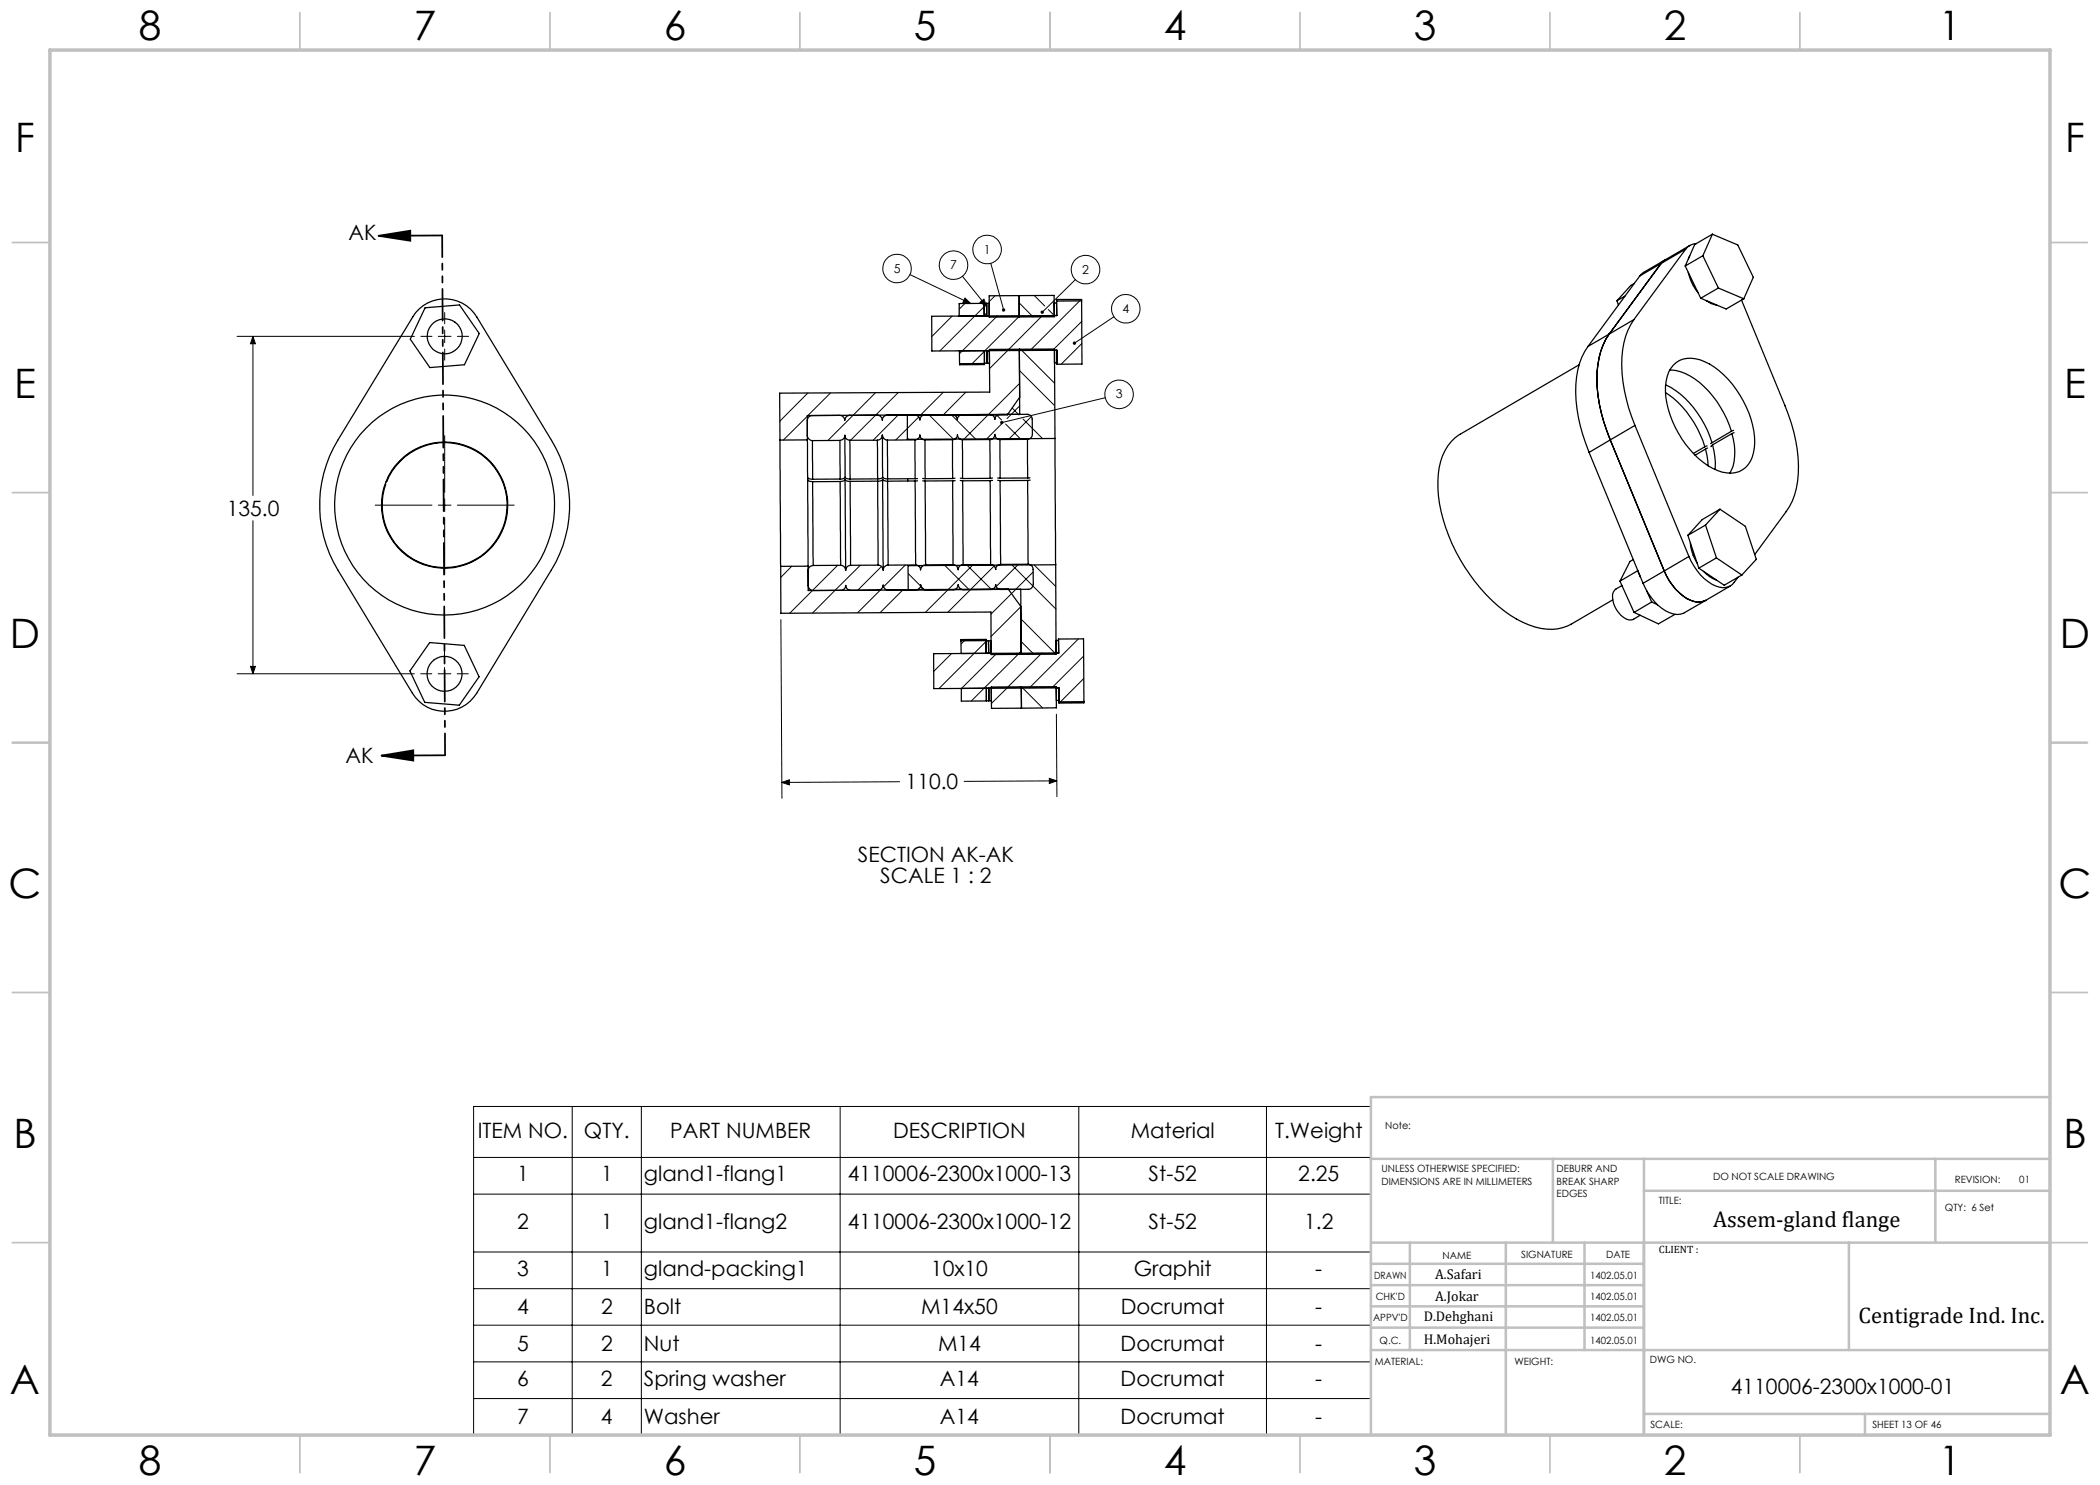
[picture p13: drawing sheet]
<svg xmlns="http://www.w3.org/2000/svg" width="420mm" height="297mm" viewBox="0 0 420 297" stroke-linecap="round" stroke-linejoin="round" font-family="sans-serif">
<defs><g id="words">
<g font-size="8.1">
<text x="27.8" y="8">8</text>
<text x="82.8" y="8">7</text>
<text x="132.8" y="8">6</text>
<text x="182.8" y="8">5</text>
<text x="232.8" y="8">4</text>
<text x="282.8" y="8">3</text>
<text x="332.8" y="8">2</text>
<text x="387.8" y="8">1</text>
<text x="3" y="30.4">F</text>
<text x="413" y="30.4">F</text>
<text x="2.8" y="79.6">E</text>
<text x="412.8" y="79.6">E</text>
<text x="2" y="129.6">D</text>
<text x="412" y="129.6">D</text>
<text x="1.7" y="179.6">C</text>
<text x="411.7" y="179.6">C</text>
<text x="2.7" y="229.6">B</text>
<text x="412.7" y="229.6">B</text>
<text x="2" y="278.9">A</text>
<text x="412" y="278.9">A</text>
<text x="27.8" y="295">8</text>
<text x="82.8" y="295">7</text>
<text x="132.8" y="295">6</text>
<text x="182.8" y="295">5</text>
<text x="232.8" y="295">4</text>
<text x="282.8" y="295">3</text>
<text x="332.8" y="295">2</text>
<text x="387.8" y="295">1</text>
</g>
<g font-size="4.5">
<text x="342.6" y="245.3">Assem-gland flange</text>
<text x="371.7" y="264.6">Centigrade Ind. Inc.</text>
</g>
<g font-size="4.2">
<text x="69.7" y="48">AK</text>
<text x="45.3" y="103.2">135.0</text>
<text x="69.1" y="152.6">AK</text>
<text x="181.1" y="157.9">110.0</text>
<text x="171.6" y="172.4">SECTION AK-AK</text>
<text x="176.1" y="176.5">SCALE 1 : 2</text>
<text x="95.6" y="227.5">ITEM NO.</text>
<text x="116.8" y="227.5">QTY.</text>
<text x="134" y="227.5">PART NUMBER</text>
<text x="178.6" y="227.5">DESCRIPTION</text>
<text x="226.1" y="227.5">Material</text>
<text x="255" y="227.5">T.Weight</text>
<text x="103.4" y="236.3">1</text>
<text x="120.2" y="236.3">1</text>
<text x="128.8" y="236.3">gland1-flang1</text>
<text x="169.5" y="236.3">4110006-2300x1000-13</text>
<text x="229.7" y="236.3">St-52</text>
<text x="259.7" y="236.3">2.25</text>
<text x="103.4" y="245.7">2</text>
<text x="120.2" y="245.7">1</text>
<text x="128.8" y="245.7">gland1-flang2</text>
<text x="169.5" y="245.7">4110006-2300x1000-12</text>
<text x="229.7" y="245.7">St-52</text>
<text x="260.8" y="245.7">1.2</text>
<text x="103.4" y="255.2">3</text>
<text x="120.2" y="255.2">1</text>
<text x="128.8" y="255.2">gland-packing1</text>
<text x="186.2" y="255.2">10x10</text>
<text x="226.7" y="255.2">Graphit</text>
<text x="263.1" y="255.2">-</text>
<text x="103.4" y="262.9">4</text>
<text x="120.2" y="262.9">2</text>
<text x="128.8" y="262.9">Bolt</text>
<text x="184.2" y="262.9">M14x50</text>
<text x="224.1" y="262.9">Docrumat</text>
<text x="263.1" y="262.9">-</text>
<text x="103.4" y="270.2">5</text>
<text x="120.2" y="270.2">2</text>
<text x="128.8" y="270.2">Nut</text>
<text x="187.6" y="270.2">M14</text>
<text x="224.1" y="270.2">Docrumat</text>
<text x="263" y="270.2">-</text>
<text x="103.4" y="277.2">6</text>
<text x="120.2" y="277.2">2</text>
<text x="128.8" y="277.2">Spring washer</text>
<text x="188" y="277.2">A14</text>
<text x="224.1" y="277.2">Docrumat</text>
<text x="263" y="277.2">-</text>
<text x="346.2" y="278.8">4110006-2300x1000-01</text>
<text x="103.4" y="284.9">7</text>
<text x="120.2" y="284.9">4</text>
<text x="128.8" y="284.9">Washer</text>
<text x="188" y="284.9">A14</text>
<text x="224.1" y="284.9">Docrumat</text>
<text x="263" y="284.9">-</text>
</g>
<g font-size="2.8">
<text x="287" y="255.9">A.Safari</text>
<text x="287" y="260.1">A.Jokar</text>
<text x="284.7" y="264.2">D.Dehghani</text>
<text x="284.7" y="268.7">H.Mohajeri</text>
</g>
<g font-size="2.5">
<text x="190" y="53.8">7</text>
<text x="196.7" y="50.7">1</text>
<text x="178.7" y="54.5">5</text>
<text x="216.4" y="54.7">2</text>
<text x="224.5" y="62.6">4</text>
<text x="223.2" y="79.7">3</text>
</g>
<text font-size="2.1" x="331.8" y="250.7">CLIENT :</text>
<g font-size="2">
<text x="277" y="225.8">Note:</text>
<text x="276.3" y="234.5">UNLESS OTHERWISE SPECIFIED:</text>
<text x="276.3" y="237">DIMENSIONS ARE IN MILLIMETERS</text>
<text x="311.3" y="234.5">DEBURR AND</text>
<text x="311.3" y="237">BREAK SHARP</text>
<text x="311.3" y="239.5">EDGES</text>
<text x="342.6" y="236">DO NOT SCALE DRAWING</text>
<text x="391" y="236.6">REVISION:</text>
<text x="403.9" y="236.6">01</text>
<text x="331.8" y="240.8">TITLE:</text>
<text x="389" y="242.2">QTY: 6 Set</text>
<text x="288.5" y="251.7">NAME</text>
<text x="304.2" y="251.7">SIGNATURE</text>
<text x="321.2" y="251.7">DATE</text>
<text x="274.8" y="255.9">DRAWN</text>
<text x="318" y="255.9">1402.05.01</text>
<text x="275.1" y="260.1">CHK'D</text>
<text x="318" y="260.1">1402.05.01</text>
<text x="274.6" y="264.2">APPV'D</text>
<text x="275.9" y="268.7">Q.C.</text>
<text x="318" y="264.2">1402.05.01</text>
<text x="318" y="268.7">1402.05.01</text>
<text x="275" y="273">MATERIAL:</text>
<text x="302.9" y="273">WEIGHT:</text>
<text x="330" y="272.5">DWG NO.</text>
<text x="330.1" y="285.6">SCALE:</text>
<text x="374.5" y="285.6">SHEET 13 OF 46</text>
</g>
</g></defs>
<g fill="none" stroke="#000" stroke-width=".2">
<path d="M182 54.9l12.1 5.8M192.5 55.2l4.8 6.1M193 59.6l1.1 1.1-1.5-.2zM198.2 52.7l2.5 9.3M199 59.2l-1.2 1.1M206.9 59.1l2.1 2.1M215.1 55.9l-6.6 6.5M47.4 67.3h35.5M50.6 67.3l.5 1.5h-1zM50.6 67.3v31.8M84.2 67.3h2.2M87.7 67.3h2.5"/>
<path d="M88.9 62.5v2.2M88.9 66v2.5M88.9 69.8v2.2M91.5 67.3h2.2M161.6 78.6l-5.6 5.6M166.1 78.6l-4.5 4.5M175.1 78.5l-9.5 9.6M179.6 78.5l-9.5 9.5M188.7 78.5l-4.5 4.5M190.4 63.2l-4 4.1M193 60.7l-1.2 1.1M193.2 78.4l-4.5 4.6"/>
<path d="M196 60.5l.8-.7 .5 1.5zM196.7 61.4l-8.7 8.8M196.9 62.6l.4 .5M196.9 70.3l-2.5 2.4M197.5 60.7h.1M199.5 63.2l-7.6 7.6M201.8 69.8l-3.9 3.9M203.8 60.6l2.8 2.8M203.9 76.7l-11.2 11.2M203.9 74.1l6.9 6.9M204 63.1l-7 7M204.1 69.8l6.8 6.9"/>
<path d="M208.5 63.1l-7 7M209.7 61.9l1.2 1.2M211 60.6l-.2 .2M211.4 60.2l-.1 .1M215.9 60.2l-9.9 9.9M216.4 68.7l-4.1 4.1M216.4 64.3l-5.9 5.8M221.1 79.5l-20.8 5M222.8 63.4l-7.9 5.2M88.9 87.1v11.4M88.9 99.8v2.5M161.5 83.3l-4.8 4.7"/>
<path d="M179.6 83l-5 5M181.5 87.6l.3 .3M183.8 83.4l-4.7 4.6M185.9 83l4.8 4.8M190.4 83l4.7 4.8M199.3 83l1 1M200.4 84.7l-3.2 3.2M201.1 84.8l2.9 2.9M202.4 81.6l1.4 1.4M203.9 81.2l-2.5 2.5M204.6 83.8l3.9 3.9M206.2 83.4l-4.5 4.5"/>
<path d="M50.6 104.1v30.7M75 101h11.4M87.7 101h2.5M88.9 103.6v11.3M91.5 101h11.3M158.4 113.2l-2.3 2.3M167.5 113.1l-9.5 9.5M172 113.1l-9.5 9.5M176 118l-4.5 4.6M176.3 113.3l-4.8 4.8M180.6 118l-4.6 4.5M181.1 113l-4.4 4.4"/>
<path d="M181.6 114.7l3.2 3.2M189 113.1l4.7 4.8M193.4 113.1l4.8 4.7M194.6 112.9l-9.5 9.6M198.8 113.2l-9.2 9.2M202.4 113l8.8 8.8M203.7 112.9l-4.5 4.4M206.6 114.4l-8.4 8.4M206.8 113l4.3 4.3M47.4 134.8h35.5M50.1 133.3h1l-.5 1.5zM84.1 134.8h2.3"/>
<path d="M87.6 134.8h2.6M88.9 130v2.2M88.9 133.5v2.5M88.9 137.3v2.3M91.4 134.8h2.3M156.2 123.9l.2 35.8M190.3 130.7l-3.6 3.6M192.9 128.2l-.7 .6M197.2 128.3l-9.4 9.4M197.2 130.3l.4 .4M199.4 130.7l-7.1 7.1M201.6 137.4l-3.3 3.3"/>
<path d="M203.9 130.6l-9.6 9.6M204.2 121.4l-6 5.9M204.2 123.8l7 7M204.2 130.3l-.6 .6M204.2 128.3l2.6 2.5M204.3 137.4l4.2 4.2M208.4 130.6l-7.1 7.1M215.7 127.8l-9.9 9.8M216.7 131.2l-6.3 6.4M216.7 135.7l-4.6 4.7M156.4 156.5l1.5-.5v1zM179.9 156.3l-23.5 .2"/>
<path d="M209.9 155.7l1.4 .5-1.4 .5zM211.3 142.8l.1 16.5M211.3 156.2l-18.5 .1M216.8 140.2l-.2 .1M94.7 221.3h179.5v65.7h-179.5zM94.7 231.5h179.5M94.7 238.8h179.5M114.4 221.3v65.7M128.3 221.3v65.7M168 221.3v65.7M215.8 221.3v65.7M253.3 221.3v65.7"/>
<path d="M94.7 250.4h179.5M94.7 257.7h179.5M94.7 265h179.5M94.7 272.4h179.5M94.7 279.7h179.5"/>
<circle cx="179.4" cy="53.7" r="2.84"/>
<circle cx="190.7" cy="53" r="2.85"/>
<circle cx="197.4" cy="49.9" r="2.85"/>
<circle cx="217.1" cy="53.9" r="2.86"/>
<circle cx="223.8" cy="78.9" r="2.85"/>
<circle cx="225.2" cy="61.7" r="2.85"/>
</g>
<path d="M75.7 47.2l6.4-1.1v2.1zM88.4 47.1l-12.7 .1M76.3 151.1l6.4-1v2zM89 151.1h-12.7" fill="none" stroke="#000" stroke-width=".35"/>
<path d="M88.4 47.1l.6 103.9" fill="none" stroke="#000" stroke-width=".35" stroke-dasharray="6.3 1.3 1.3 1.3 1.3 1.3" stroke-dashoffset="2"/>
<g fill="none" stroke="#c0c0c0" stroke-width=".35">
<path d="M60 2.5v7.5M110 2.5v7.5M160 2.5v7.5M210 2.5v7.5M260 2.5v7.5M310 2.5v7.5M360 2.5v7.5M2.5 48.5h7.5M410 48.5h7.5M2.5 98.5h7.5M410 98.5h7.5M2.5 148.5h7.5"/>
<path d="M410 148.5h7.5M2.5 198.5h7.5M410 198.5h7.5M2.5 248.5h7.5M410 248.5h7.5M60 287v7.5M110 287v7.5M160 287v7.5M210 287v7.5M260 287v7.5M310 287v7.5M360 287v7.5"/>
</g>
<g fill="none" stroke="#c0c0c0" stroke-width=".5">
<path d="M410 219.4h-135.8v67.4M274.2 231.8h135.8M310.6 231.8v16.7M328.8 231.8v55.2M328.8 238.2h81.2M387.1 231.8v16.7M274.2 248.5h135.8M274.2 257h54.6M274.2 252.8h54.6M282 248.5v21.5M301.2 248.5v38.3M316.9 248.5v21.5"/>
<path d="M369.8 248.5v21.5M274.2 265.5h54.6M274.2 261.3h54.6M274.2 270h135.8M328.8 282.8h81.2M373 282.8v4.2"/>
</g>
<path d="M10 10h400v277h-400z" fill="none" stroke="#c0c0c0" stroke-width=".7"/>
<g fill="#000">
<path d="M75.7 47.2l6.4-1.1v2.1zM76.3 151.1l6.4-1v2z"/>
<path d="M214.6 68.4v.4l.3-.2-.3 .2a.34 .34 0 0 0 .5 .1 .34 .34 0 0 0 0-.5 .34 .34 0 0 0-.5 0zM208.2 62.2l-.1 .4 .4-.2-.3 .3a.34 .34 0 0 0 .5 0 .34 .34 0 0 0 0-.5 .34 .34 0 0 0-.5 0zM200.4 61.8a.32 .32 0 0 0 .1 .4 .32 .32 0 0 0 .3 .1l-.1-.3 .1 .3a.33 .33 0 0 0 .2-.5 .33 .33 0 0 0-.6 0zM193 59.6l1.1 1.1-1.5-.2zM196 60.5l.8-.7 .5 1.5zM200.2 84.2l-.2 .4 .3-.1-.3 .1a.33 .33 0 0 0 .5 .2 .33 .33 0 0 0 .1-.4 .33 .33 0 0 0-.4-.2z"/>
<path d="M50.1 133.3h1l-.5 1.5zM50.6 67.3l.5 1.5h-1zM156.4 156.5l1.5-.5v1zM209.9 155.7l1.4 .5-1.4 .5z"/>
</g>
<g fill="none" stroke="#000" stroke-width=".25">
<path d="M197.8 59.2l13-.1 .1 4.3h-13.1zM203.8 59.1v4.3M325 59.2l-1.6 .9M326.8 56.7l-.7 .4-2.7 3M328 55.2l-10.4 14.1M333 52l-.8 .7-10.4 14.1a17.1 17.1 0 0 0-2.2 12.4 35 35 0 0 0 2.5 8.8M333 52l-4.2 2.5-.8 .7M337 53.2l3.1 6.5M337.1 49.8l-9.1 5.4M337.1 49.8l-10.3 14.1M337.6 54.5a9.9 9.9 0 0 0 2 4.1M338 51.1l-.3 .6"/>
<path d="M338 49.1l-5 2.9M339.2 48.8a2.6 2.6 0 0 0-2.1 1M340.1 59.7l5.1 2.1 3.6-2M340.6 51.1l3.1 6.5M340.6 51.1l-3.6 2.1M342.5 46.8l-1.9 4.3M342.5 46.8l5.1 2.2 3.1 6.5-1.9 4.3M342.5 46.8l-3.6 2.1-1.9 4.3M343.7 57.6l5.1 2.2M343.7 57.6l-3.6 2.1M83.8 61.8a7.5 7.5 0 0 1 11.6 1.6l14.9 24.7a24.9 24.9 0 0 1 0 25.9l-15 24.7a7.5 7.5 0 0 1-12.8-.1l-14.9-24.6a25.1 25.1 0 0 1 0-26l14.9-24.6zM85 61.6l6.9-.6 3.9 5.7-2.9 6.3-6.9 .5-3.9-5.7z"/>
<path d="M191.9 70.2v2.5M196.8 60.7l.1 2.5h.9M196.8 60.7h1M196.8 60.7h-5v2.5M196.9 72.6h1v-2.5h-1v2.8l-5 .1v-.3M196.9 72.7h-5M197.3 60.7v2.5M197.4 70.1v2.5M203.9 69.8v13.1M203.9 79.4l-2.4 3.6-20 .1v4.8l29.5-.2M210.8 60.6h.5v2.5h-.4zM211.3 60.2v2.9"/>
<path d="M211.3 63.1l-25 .1 .1 7 25-.1M211.4 70.1h-.5v2.5h.5M216.3 60.2l.1 12.6h-5v-2.7M216.3 60.2h-5M216.3 60.2v-.3h-5v.3M315.8 73l-23.8 13.9a9.7 9.7 0 0 0-4.3 8 30.9 30.9 0 0 0 5.2 18.5 30 30 0 0 0 11.7 11.1 10.5 10.5 0 0 0 9.6 .3l8.3-4.8M317.6 69.3a15.9 15.9 0 0 0-2.4 10.7 34.7 34.7 0 0 0 2.6 10.5M323.4 60.1l.3 .9M326.8 63.9a16.2 16.2 0 0 0-2.4 10.8 35.5 35.5 0 0 0 2.6 10.4M326.8 63.9l-9.2 5.4M333.1 78.5a19.4 19.4 0 0 1 7.9 10.9M333.1 77a18.7 18.7 0 0 1 9.3 11.5"/>
<path d="M333.9 74a10.1 10.1 0 0 1 7 3.4 21.7 21.7 0 0 1 5.4 8.9M334.6 73.1a5.3 5.3 0 0 1 6.4-.7 18.5 18.5 0 0 1 8.8 10.2 12.4 12.4 0 0 1 .3 9.6 4.6 4.6 0 0 1-5.6 2.2 15.9 15.9 0 0 1-8.8-7.7 16.8 16.8 0 0 1-2.5-10.5 5.5 5.5 0 0 1 1.4-3.1zM341.2 60.1l1 .6 1.1 .3M348.3 60l8.7 21.2a28.7 28.7 0 0 1 2.3 16.5 11.7 11.7 0 0 1-2.1 4.6l-6.3 8.6M77.2 96.3h.1a12.5 12.5 0 0 1 21.1-3.5 12.5 12.5 0 0 1-6.5 20.3 12.5 12.5 0 0 1-15.1-15.1l.4-1.2M156 88l.1 25.3M161.5 87.1a1.06 1.06 0 0 0 1 1M161.5 88l.1 25.2M161.5 88h-5.5M161.5 96l.5 .3h.5M161.5 95.5l.2 .2 .8 .1M162.5 83.1a.96 .96 0 0 0-1 1"/>
<path d="M162.5 88.1v7.7M162.5 96.3l.1 16.8M168 83.1a.99 .99 0 0 1 .9 1v-.1a1.03 1.03 0 0 1 1.1-.9M168 88.1v7.7M168 88.1h-5.5M168 96.3l.1 16.8M168 96.3h-5.5M168 95.8h-5.5M169 87.1a.94 .94 0 0 0 1 .9M169 87.1a1.02 1.02 0 0 1-1 1M169 87.1v8.4M169 95.9l.5 .3 .5 .1"/>
<path d="M169 95.9l.1 18.2M169 95.9l-.2 .3-.8 .1M169 95.5l-.2 .2-.8 .1M169 95.5l.3 .2 .7 .1M170 88v7.8M170 88h5.5M170 96.3l.1 16.8M175.5 88v7.8M175.5 96.2l.1 16.8M175.5 96.2l-5.5 .1M175.5 95.8h-5.5M176.5 87a1.06 1.06 0 0 0 1 1"/>
<path d="M176.5 87v.1a1.02 1.02 0 0 1-1 .9M176.5 87v8.4M176.5 95.9l.3 .2 .7 .1M176.5 95.9l.1 18.1M176.5 95.9l-.2 .2-.8 .1M176.5 95.4l-.1 .2-.9 .2M176.5 95.4l.3 .3 .7 .1M177.5 88v7.8M177.5 96.2l.1 16.8M181.5 95.7v.5M183 88a.96 .96 0 0 0 1-1 .99 .99 0 0 0 1 1M183 88v7.7"/>
<path d="M183 88h-5.5M183 96.2l.1 16.8M183 96.2h-5.5M183 95.7l-5.5 .1M183.5 96.2h-.5M183.5 95.7h-.5M184.5 96.2h.5M184.5 95.7h.5M185 83a1.02 1.02 0 0 0-1 1 1.01 1.01 0 0 0-1-1h-5.6a.96 .96 0 0 0-.9 1 .99 .99 0 0 0-1-1M185 88v7.7M185 96.2l.1 16.8M190.5 82.9a1.06 1.06 0 0 1 1 1.1 1.02 1.02 0 0 1 .9-1.1"/>
<path d="M190.5 87.9a1.02 1.02 0 0 0 1-.9 .99 .99 0 0 0 1 .9M190.5 87.9v7.8M190.5 87.9l-5.5 .1M190.5 96.2l.1 16.8M190.5 96.2h-5.5M190.5 95.7h-5.5M191 95.6l-.5 .1M191 96.1l-.5 .1M192.1 96.1l.4 .1M192.1 95.6l.4 .1M192.5 87.9v7.8M192.5 96.2l.1 16.7"/>
<path d="M197.9 82.9a.99 .99 0 0 1 1.1 1 .96 .96 0 0 1 1-1M198 87.9a.96 .96 0 0 0 1-1 1.06 1.06 0 0 0 1 1M198 87.9v7.8M198 87.9h-5.5M198 96.1l.1 16.8M198 96.1l-5.5 .1M198 95.7h-5.5M198.5 96.1h-.5M198.5 95.6l-.5 .1M199.5 96.1h.5M199.5 95.6h.5M200 87.9v7.7"/>
<path d="M200 96.1l.1 16.8M205.5 87.9l.1-.1a.97 .97 0 0 0 .9-.9l-.1-3a.99 .99 0 0 0-.9-1l-44 .2v4.9M205.5 87.9v7.7M205.5 87.9h-5.5M205.5 96.1l.1 16.8M205.5 96.1h-5.5M205.5 95.6h-5.5M206 95.6h-.5M206 96l-.5 .1M211 87.7l.1 25.3M211 87.7l-.1-17.9-13 .1v8.5l-42 .2 .1 9.4M317.8 90.5l10.8 26.2"/>
<path d="M322.1 88l10.7 26.2a10.7 10.7 0 0 0 5.4 5.9 3.3 3.3 0 0 0 2.9 0M322.1 88l-4.3 2.5M327 85.1l10.8 26.2M327 85.1l-4.9 2.9M341 89.4l-2.3 1.3M341.1 89.8l.5 3.4M341.1 89.8l-2.1 1.2M341.4 89.2l-.4 .2M341.5 89.6l-.4 .2M342.4 88.5l-.3 .2M342.5 89l-.3 .3M342.5 89a14.3 14.3 0 0 1 .5 4.9"/>
<path d="M346.3 86.3l-3.9 2.2M346.4 86.7a10.4 10.4 0 0 1-.4 7.9M346.4 86.7l-3.9 2.3M346.7 86.1l-.4 .2M346.8 86.5l-.4 .2M161.6 113.2l-5.5 .1M162.6 113.1a.96 .96 0 0 0-1 1v3a.99 .99 0 0 0 1.1 1M168.1 118.1a1.02 1.02 0 0 0 1.1-1 .99 .99 0 0 0 .9 1M168.1 113.1a.99 .99 0 0 1 1 1M168.1 113.1h-5.5M170.1 113.1a1.01 1.01 0 0 0-1 1M175.6 113a.99 .99 0 0 1 1 1"/>
<path d="M175.6 113l-5.5 .1M177.6 113a1.01 1.01 0 0 0-1 1M183.1 113a.99 .99 0 0 1 1 1 1.04 1.04 0 0 1 1-1M183.1 113h-5.5M185.1 118a.99 .99 0 0 1-.9-1 1.02 1.02 0 0 1-1 1h-5.5a1.06 1.06 0 0 1-1.1-1v.1a1.02 1.02 0 0 1-1 .9M190.6 113h-5.5M190.6 117.9a.96 .96 0 0 0 1-1 1.06 1.06 0 0 0 1.1 1M192.6 112.9a1.08 1.08 0 0 0-1 1 .99 .99 0 0 0-1-.9M192.6 112.9h5.5M198.2 117.9a.96 .96 0 0 0 .9-1 .99 .99 0 0 0 1.1 1M200.1 112.9a.96 .96 0 0 0-1 1 1.01 1.01 0 0 0-1-1M204.2 117.9v13"/>
<path d="M205.6 112.9a1.06 1.06 0 0 1 1 1l.1 3a1.03 1.03 0 0 1-1.1 1l-44 .2v-4.9M205.6 112.9h-5.5M211.1 113l-29.5 .1v4.8l20-.1 2.6 3.5M211.1 113l.1 17.8-13 .1v-8.5l-42 .3-.1-9.4M324 116.2l2.8 6.3M324.4 117.1a2.86 2.86 0 0 0-1.7 1.4 5 5 0 0 0 3 5.5 2.66 2.66 0 0 0 2.3-1M326.6 111.9l-.6 .4-2 3.9M327.5 114.2l.6 1.2M327.5 114.2l-3.5 2M327.6 114.1l-.1 .1M328.6 116.7a10.3 10.3 0 0 0 6.1 6.1 3 3 0 0 0 2.2-.2l4.2-2.5M329.3 118.1l1 2.3"/>
<path d="M337.6 107.1l2.2 6.5M337.8 111.3a10.2 10.2 0 0 0 6.1 6.1 2.77 2.77 0 0 0 3-1l.7-.9M337.8 111.3l-9.2 5.4M338.1 108.6a8.8 8.8 0 0 0 1.3 4M339.8 113.6l5 3.4 3.6-2M340.7 114.3a6.8 6.8 0 0 0 2.6 1.7M341.1 105l2.2 6.6M341.1 105l-3.5 2.1M343.3 111.6l5.1 3.4M343.3 111.6l-3.5 2M344 101.8l-2.9 3.2M344 101.8l5.1 3.5 2.2 6.6-2.9 3.1"/>
<path d="M344 101.8l-3.6 2.1-2.8 3.2M346.1 117.2l-5 2.9M85.9 128.5l7 .6 2.9 6.3-3.9 5.6-7-.5-2.9-6.3zM192.2 128.2v2.5h5M192.3 137.7v2.5h5v-2.5h1v2.5h-1M197.2 128.2h1v2.5h-1M197.2 128.1v2.6M197.2 128.1l-5 .1M197.2 128.1v-.2h-5v.3M197.7 128.2v2.5M197.8 137.7v2.5M198.3 137.4l12.9-.1 .1 4.3-13 .1z"/>
<path d="M204.3 137.4v4.2M211.2 128.1h.5v2.5h-.5zM211.7 130.6l-25 .1 .1 7 25-.1M211.7 130.6v-2.8h5l.1 12.5M211.8 137.6h-.6l.1 2.5h.5M211.8 137.6v3h5v-.3M326.8 122.5l4.9 2.3 3.3-1.9M330.3 120.4l1.2 .6M330.3 120.4l-3.5 2.1M216.8 140.3l-5 .1"/>
<circle cx="89" cy="67.3" r="3.5"/>
<circle cx="88.9" cy="101" r="22"/>
<circle cx="88.9" cy="101" r="12.6"/>
<circle cx="88.9" cy="134.8" r="3.5"/>
</g>
<use href="#words"/>
</svg>
